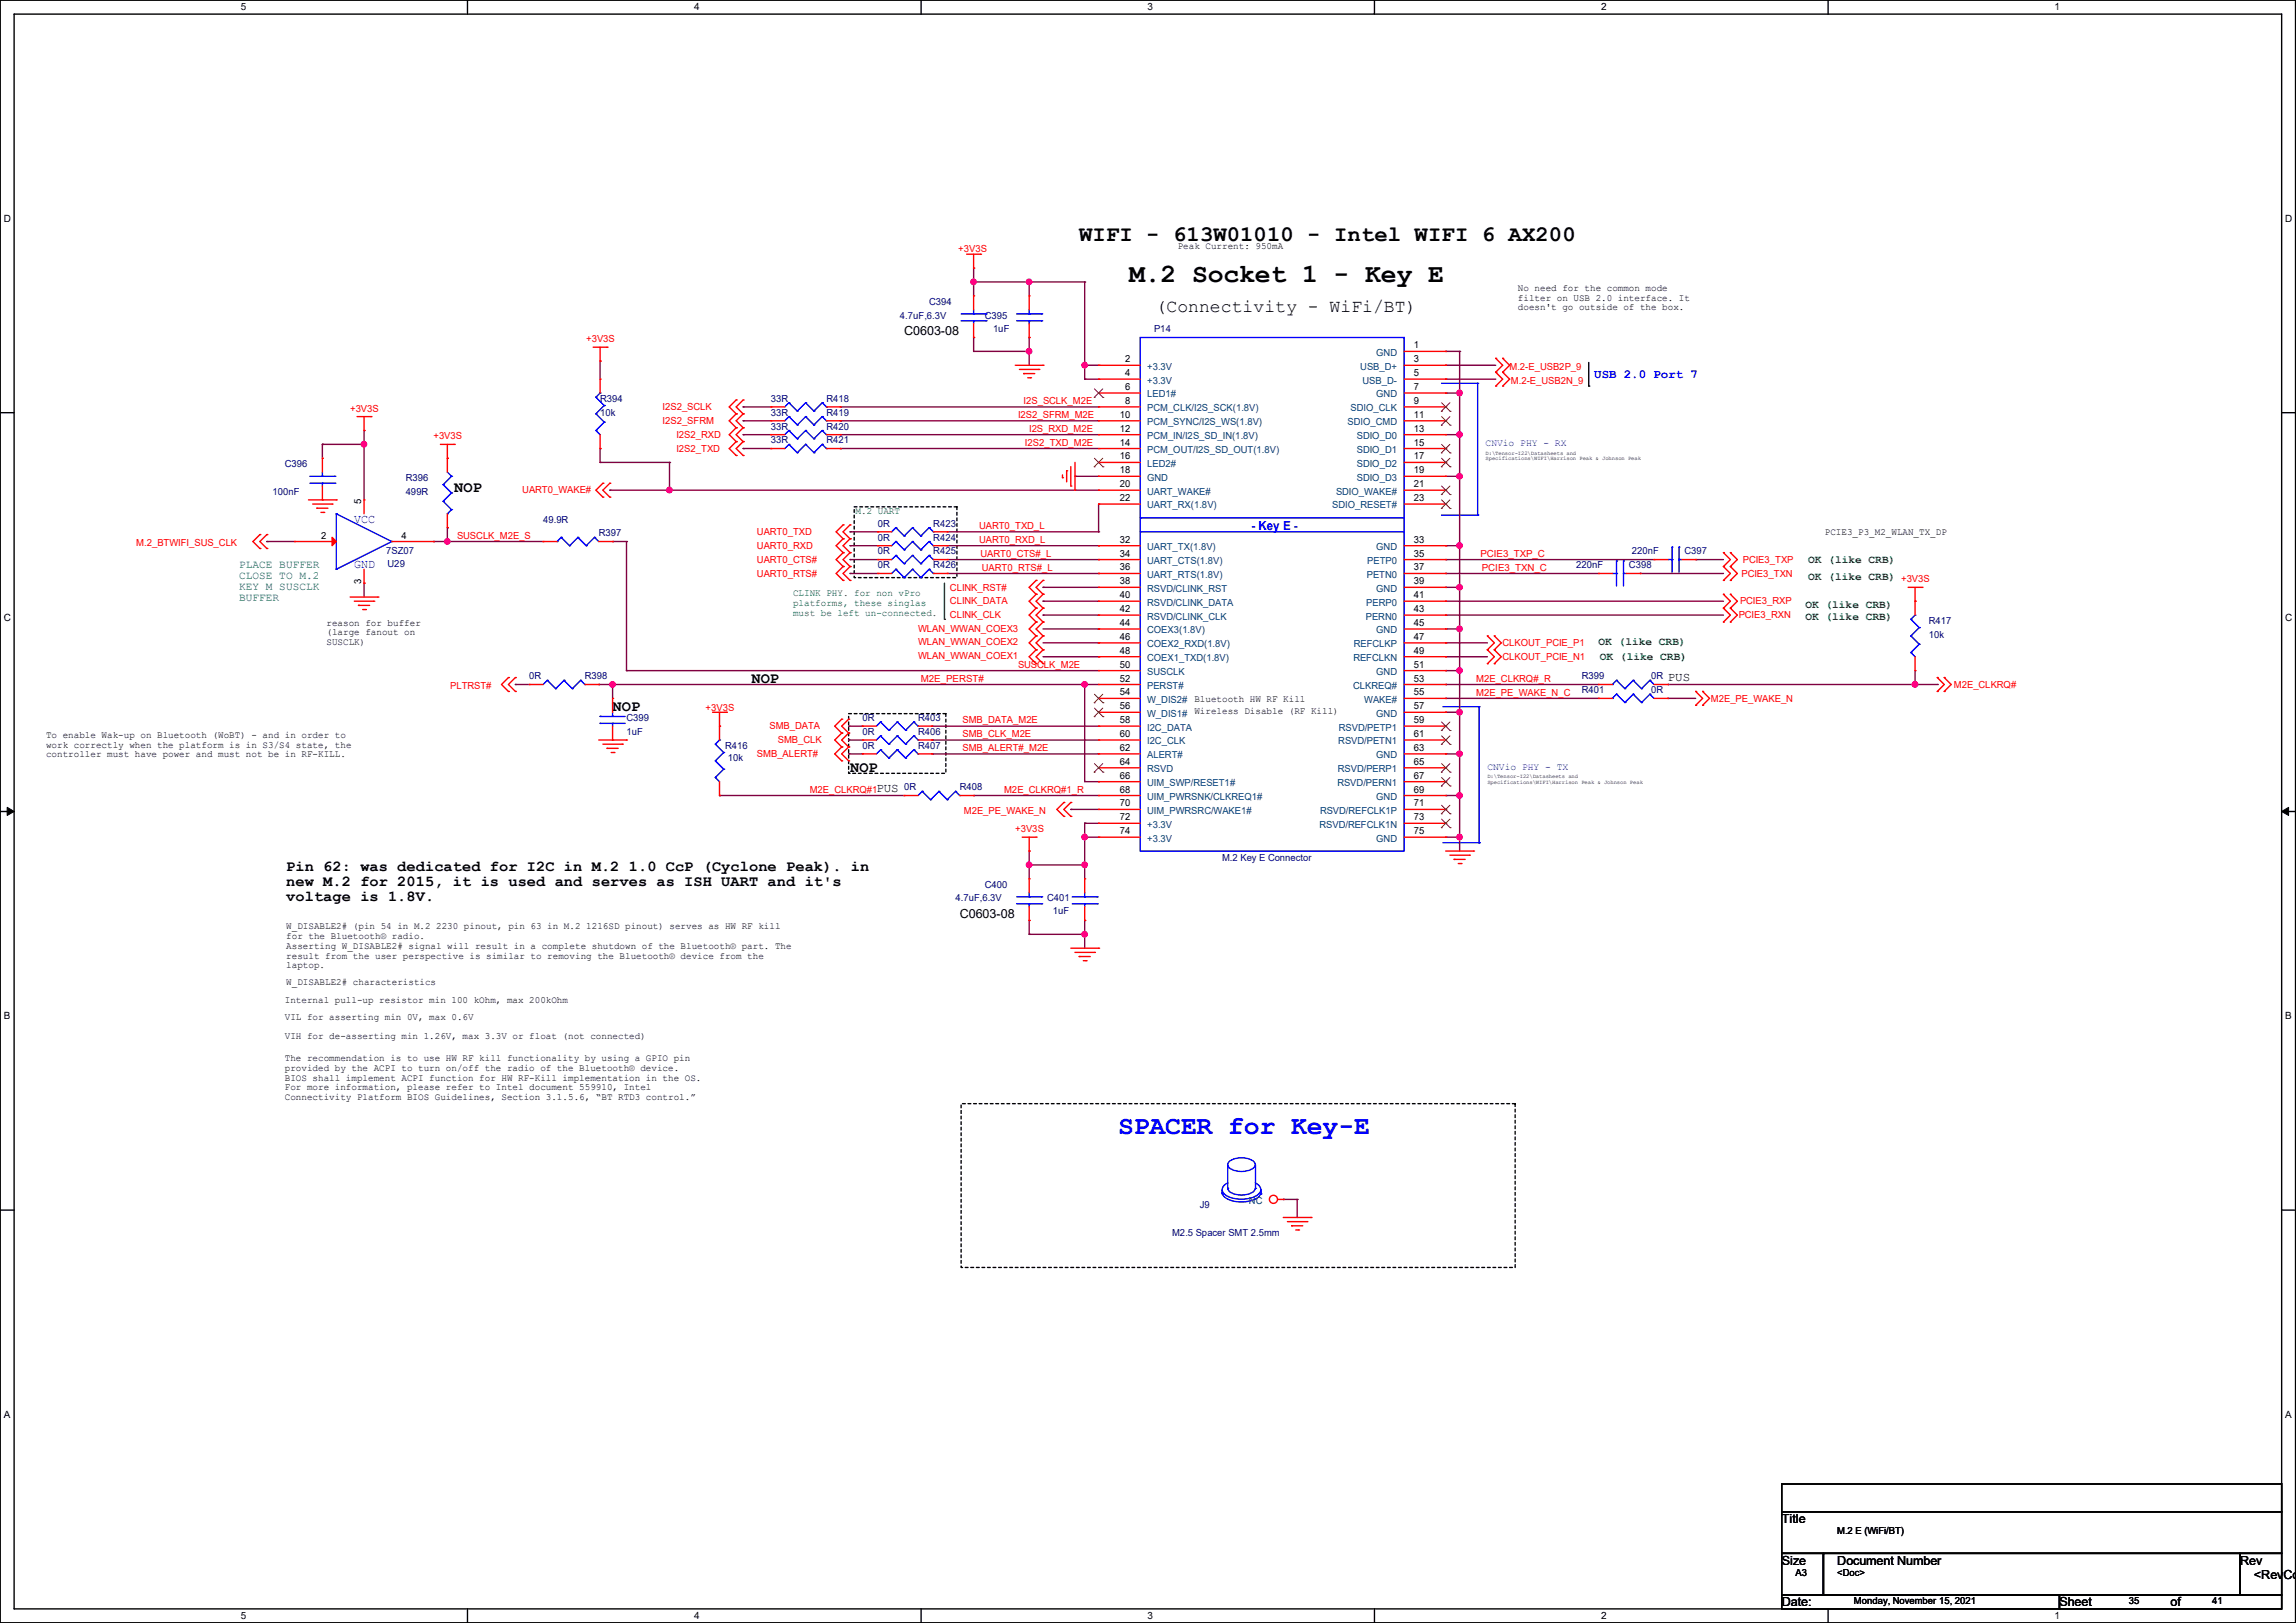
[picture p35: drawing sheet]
<svg xmlns="http://www.w3.org/2000/svg" width="420mm" height="297mm" viewBox="0 0 420 297" stroke-linecap="round" stroke-linejoin="round" font-family="sans-serif">
<defs><g id="words">
<text font-size="4.8" x="206.5" y="51.6">M.2 Socket 1 - Key E</text>
<text font-size="4.8" fill="#00f" x="204.5" y="207.6">SPACER for Key-E</text>
<text font-size="4.1" x="197.4" y="44.1">WIFI - 613W01010 - Intel WIFI 6 AX200</text>
<text font-size="3.3" x="211.4" y="57">(Connectivity - WiFi/BT)</text>
<g font-size="2.8">
<text x="83.1" y="90">NOP</text>
<text x="137.5" y="125.1">NOP</text>
<text x="112.1" y="130.1">NOP</text>
<text x="155.5" y="141.3">NOP</text>
<text x="52.4" y="159.3">Pin 62: was dedicated for I2C in M.2 1.0 CcP (Cyclone Peak). in</text>
<text x="52.4" y="162.1">new M.2 for 2015, it is used and serves as ISH UART and it's</text>
<text x="52.4" y="164.9">voltage is 1.8V.</text>
</g>
<g font-size="2.3">
<text x="165.4" y="61.3">C0603-08</text>
<text x="305.1" y="124.6">PUS</text>
<text x="160.3" y="144.9">PUS</text>
<text x="175.6" y="168">C0603-08</text>
<text x="325.9" y="278.7">Title</text>
<text x="325.9" y="286.3">Size</text>
<text x="336.1" y="286.3">Document Number</text>
<text x="409.8" y="286.3">Rev</text>
<text x="325.9" y="294">Date:</text>
<text x="376.7" y="294">Sheet</text>
<text x="397" y="294">of</text>
<text x="412.3" y="288.9">&lt;RevCod</text>
</g>
<g font-size="2.3" fill="#00f">
<text x="291.6" y="69.2">USB 2.0 Port 7</text>
<text x="64.8" y="95.6">VCC</text>
<text x="228.9" y="96.9">- Key E -</text>
<text x="64.8" y="104">GND</text>
</g>
<g font-size="2" fill="#008040">
<text x="43.7" y="104">PLACE BUFFER</text>
<text x="43.7" y="106">CLOSE TO M.2</text>
<text x="43.7" y="108">KEY M SUSCLK</text>
<text x="43.7" y="110.1">BUFFER</text>
</g>
<g font-size="2" fill="#008000">
<text x="330.8" y="103.1">OK (like CRB)</text>
<text x="330.8" y="106.1">OK (like CRB)</text>
<text x="330.2" y="111.2">OK (like CRB)</text>
<text x="330.2" y="113.5">OK (like CRB)</text>
<text x="292.4" y="118.1">OK (like CRB)</text>
<text x="292.7" y="120.9">OK (like CRB)</text>
</g>
<g font-size="1.8">
<text x="44" y="1.9">5</text>
<text x="127" y="1.9">4</text>
<text x="209.9" y="1.9">3</text>
<text x="292.9" y="1.9">2</text>
<text x="375.8" y="1.9">1</text>
<text x=".7" y="40.6">D</text>
<text x="418" y="40.6">D</text>
<text x="215.4" y="45.6">Peak Current: 950mA</text>
<text x="277.7" y="53.3">No need for the common mode</text>
<text x="277.7" y="55">filter on USB 2.0 interface. It</text>
<text x="277.7" y="56.8">doesn't go outside of the box.</text>
<text x="258.6" y="63.8">1</text>
<text x="205.8" y="66.3">2</text>
<text x="205.8" y="68.8">4</text>
<text x="205.8" y="71.4">6</text>
<text x="258.6" y="66.3">3</text>
<text x="258.6" y="68.8">5</text>
<text x="258.6" y="71.4">7</text>
<text x="204.8" y="76.5">10</text>
<text x="205.8" y="73.9">8</text>
<text x="258.6" y="73.9">9</text>
<text x="258.6" y="76.5">11</text>
<text x="204.8" y="79">12</text>
<text x="204.8" y="81.5">14</text>
<text x="258.6" y="79">13</text>
<text x="258.6" y="81.5">15</text>
<text x="204.8" y="84.1">16</text>
<text x="204.8" y="86.6">18</text>
<text x="204.8" y="89.2">20</text>
<text x="258.6" y="84.1">17</text>
<text x="258.6" y="86.6">19</text>
<text x="258.6" y="89.2">21</text>
<text x="66" y="92.2" transform="rotate(-90 66 92.2)">5</text>
<text x="204.8" y="91.7">22</text>
<text x="258.6" y="91.7">23</text>
<text x="58.8" y="98.6">2</text>
<text x="73.4" y="98.6">4</text>
<text x="204.8" y="101.9">34</text>
<text x="204.8" y="99.3">32</text>
<text x="258.6" y="99.3">33</text>
<text x="258.6" y="101.9">35</text>
<text x="333.8" y="98">PCIE3_P3_M2_WLAN_TX_DP</text>
<text x="66" y="106.9" transform="rotate(-90 66 106.9)">3</text>
<text x="204.8" y="104.4">36</text>
<text x="204.8" y="106.9">38</text>
<text x="258.6" y="104.4">37</text>
<text x="258.6" y="106.9">39</text>
<text x=".7" y="113.6">C</text>
<text x="204.8" y="109.5">40</text>
<text x="204.8" y="112">42</text>
<text x="258.6" y="109.5">41</text>
<text x="258.6" y="112">43</text>
<text x="418" y="113.6">C</text>
<text x="59.7" y="114.5">reason for buffer</text>
<text x="59.7" y="116.2">(large fanout on</text>
<text x="59.7" y="118">SUSCLK)</text>
<text x="204.8" y="114.6">44</text>
<text x="204.8" y="117.1">46</text>
<text x="204.8" y="119.6">48</text>
<text x="258.6" y="114.6">45</text>
<text x="258.6" y="117.1">47</text>
<text x="258.6" y="119.6">49</text>
<text x="204.8" y="122.2">50</text>
<text x="204.8" y="124.7">52</text>
<text x="258.6" y="122.2">51</text>
<text x="258.6" y="124.7">53</text>
<text x="204.8" y="127.3">54</text>
<text x="204.8" y="129.8">56</text>
<text x="218.5" y="130.7">Wireless Disable (RF Kill)</text>
<text x="218.5" y="128.4">Bluetooth HW RF Kill</text>
<text x="258.6" y="127.3">55</text>
<text x="258.6" y="129.8">57</text>
<text x="8.4" y="135">To enable Wak-up on Bluetooth (WoBT) - and in order to</text>
<text x="8.4" y="136.8">work correctly when the platform is in S3/S4 state, the</text>
<text x="204.8" y="132.3">58</text>
<text x="204.8" y="134.9">60</text>
<text x="204.8" y="137.4">62</text>
<text x="258.6" y="137.4">63</text>
<text x="258.6" y="132.3">59</text>
<text x="258.6" y="134.9">61</text>
<text x="8.4" y="138.6">controller must have power and must not be in RF-KILL.</text>
<text x="204.8" y="140">64</text>
<text x="204.8" y="142.5">66</text>
<text x="258.6" y="142.5">67</text>
<text x="258.6" y="140">65</text>
<text x="204.8" y="145">68</text>
<text x="204.8" y="147.6">70</text>
<text x="258.6" y="145">69</text>
<text x="258.6" y="147.6">71</text>
<text x="204.8" y="150.1">72</text>
<text x="204.8" y="152.7">74</text>
<text x="258.6" y="150.1">73</text>
<text x="258.6" y="152.7">75</text>
<text x="52.4" y="170.1">W_DISABLE2# (pin 54 in M.2 2230 pinout, pin 63 in M.2 1216SD pinout) serves as HW RF kill</text>
<text x="52.4" y="171.9">for the Bluetooth® radio.</text>
<text x="52.4" y="173.7">Asserting W_DISABLE2# signal will result in a complete shutdown of the Bluetooth® part. The</text>
<text x="52.4" y="175.4">result from the user perspective is similar to removing the Bluetooth® device from the</text>
<text x="52.4" y="177.2">laptop.</text>
<text x="52.1" y="183.6">Internal pull-up resistor min 100 kOhm, max 200kOhm</text>
<text x="52.4" y="180.3">W_DISABLE2# characteristics</text>
<text x=".7" y="186.6">B</text>
<text x="52.1" y="186.6">VIL for asserting min 0V, max 0.6V</text>
<text x="52.1" y="190.2">VIH for de-asserting min 1.26V, max 3.3V or float (not connected)</text>
<text x="418" y="186.6">B</text>
<text x="52.1" y="194.2">The recommendation is to use HW RF kill functionality by using a GPIO pin</text>
<text x="52.1" y="196">provided by the ACPI to turn on/off the radio of the Bluetooth® device.</text>
<text x="52.1" y="197.8">BIOS shall implement ACPI function for HW RF-Kill implementation in the OS.</text>
<text x="52.1" y="199.6">For more information, please refer to Intel document 559910, Intel</text>
<text x="52.1" y="201.3">Connectivity Platform BIOS Guidelines, Section 3.1.5.6, “BT RTD3 control.”</text>
<text x=".7" y="259.5">A</text>
<text x="418" y="259.5">A</text>
<text x="336.1" y="280.8">M.2 E (WiFi/BT)</text>
<text x="328.5" y="288.4">A3</text>
<text x="336.1" y="288.4">&lt;Doc&gt;</text>
<text x="339.1" y="293.5">Monday, November 15, 2021</text>
<text x="389.4" y="293.5">35</text>
<text x="404.7" y="293.5">41</text>
<text x="44" y="296.3">5</text>
<text x="127" y="296.3">4</text>
<text x="209.9" y="296.3">3</text>
<text x="292.9" y="296.3">2</text>
<text x="375.8" y="296.3">1</text>
</g>
<g font-size="1.8" fill="#f00">
<text x="175.3" y="46.1">+3V3S</text>
<text x="107.2" y="62.6">+3V3S</text>
<text x="276.1" y="67.7">M.2-E_USB2P_9</text>
<text x="276.4" y="70.2">M.2-E_USB2N_9</text>
<text x="64" y="75.3">+3V3S</text>
<text x="121.2" y="75.1">I2S2_SCLK</text>
<text x="121.2" y="77.6">I2S2_SFRM</text>
<text x="186.2" y="76.5">I2S2_SFRM_M2E</text>
<text x="187.2" y="74">I2S_SCLK_M2E</text>
<text x="79.3" y="80.4">+3V3S</text>
<text x="123.7" y="80.1">I2S2_RXD</text>
<text x="123.7" y="82.7">I2S2_TXD</text>
<text x="187.5" y="81.6">I2S2_TXD_M2E</text>
<text x="188.3" y="79">I2S_RXD_M2E</text>
<text x="95.5" y="90.3">UART0_WAKE#</text>
<text x="24.9" y="99.9">M.2_BTWIFI_SUS_CLK</text>
<text x="83.6" y="98.6">SUSCLK_M2E_S</text>
<text x="138.5" y="100.5">UART0_RXD</text>
<text x="138.5" y="97.9">UART0_TXD</text>
<text x="179.1" y="99.4">UART0_RXD_L</text>
<text x="179.1" y="96.8">UART0_TXD_L</text>
<text x="179.4" y="101.9">UART0_CTS#_L</text>
<text x="270.8" y="101.9">PCIE3_TXP_C</text>
<text x="138.5" y="105.5">UART0_RTS#</text>
<text x="138.5" y="103">UART0_CTS#</text>
<text x="179.6" y="104.4">UART0_RTS#_L</text>
<text x="271.1" y="104.4">PCIE3_TXN_C</text>
<text x="318.5" y="105.5">PCIE3_TXN</text>
<text x="318.8" y="103">PCIE3_TXP</text>
<text x="347.8" y="106.6">+3V3S</text>
<text x="173.8" y="108.1">CLINK_RST#</text>
<text x="173.8" y="110.6">CLINK_DATA</text>
<text x="173.8" y="113.2">CLINK_CLK</text>
<text x="318" y="113.2">PCIE3_RXN</text>
<text x="318.3" y="110.6">PCIE3_RXP</text>
<text x="167.9" y="118">WLAN_WWAN_COEX2</text>
<text x="167.9" y="115.7">WLAN_WWAN_COEX3</text>
<text x="274.9" y="118.2">CLKOUT_PCIE_P1</text>
<text x="167.9" y="120.5">WLAN_WWAN_COEX1</text>
<text x="168.4" y="124.8">M2E_PERST#</text>
<text x="186.2" y="122.2">SUSCLK_M2E</text>
<text x="270" y="124.8">M2E_CLKRQ#_R</text>
<text x="274.9" y="120.8">CLKOUT_PCIE_N1</text>
<text x="357.4" y="125.9">M2E_CLKRQ#</text>
<text x="82.3" y="126.1">PLTRST#</text>
<text x="129.1" y="130.2">+3V3S</text>
<text x="270" y="127.3">M2E_PE_WAKE_N_C</text>
<text x="313" y="128.4">M2E_PE_WAKE_N</text>
<text x="140.8" y="133.5">SMB_DATA</text>
<text x="142.3" y="136">SMB_CLK</text>
<text x="176.1" y="132.4">SMB_DATA_M2E</text>
<text x="176.1" y="134.9">SMB_CLK_M2E</text>
<text x="176.1" y="137.5">SMB_ALERT#_M2E</text>
<text x="138.5" y="138.6">SMB_ALERT#</text>
<text x="148.1" y="145.1">M2E_CLKRQ#1</text>
<text x="176.3" y="149">M2E_PE_WAKE_N</text>
<text x="183.7" y="145.1">M2E_CLKRQ#1_R</text>
<text x="185.7" y="152.3">+3V3S</text>
</g>
<g font-size="1.8" fill="#000080">
<text x="164.6" y="58.3">4.7uF,6.3V</text>
<text x="170" y="55.8">C394</text>
<text x="180.1" y="58.3">C395</text>
<text x="181.6" y="60.8">1uF</text>
<text x="211.1" y="60.8">P14</text>
<text x="109.8" y="73.5">R394</text>
<text x="109.8" y="76.1">10k</text>
<text x="141" y="76.1">33R</text>
<text x="141" y="73.5">33R</text>
<text x="151.2" y="76.1">R419</text>
<text x="151.2" y="73.5">R418</text>
<text x="141" y="78.6">33R</text>
<text x="141" y="81.2">33R</text>
<text x="151.2" y="78.6">R420</text>
<text x="151.2" y="81.2">R421</text>
<text x="52.1" y="85.5">C396</text>
<text x="74.2" y="88">R396</text>
<text x="49.8" y="90.6">100nF</text>
<text x="74.2" y="90.6">499R</text>
<text x="99.4" y="95.6">49.9R</text>
<text x="70.7" y="101.5">7SZ07</text>
<text x="109.5" y="98.2">R397</text>
<text x="160.6" y="98.9">0R</text>
<text x="160.6" y="96.4">0R</text>
<text x="160.6" y="101.5">0R</text>
<text x="170.7" y="98.9">R424</text>
<text x="170.7" y="96.4">R423</text>
<text x="170.7" y="101.5">R425</text>
<text x="298.5" y="101.5">220nF</text>
<text x="308.1" y="101.5">C397</text>
<text x="70.9" y="103.8">U29</text>
<text x="160.6" y="104">0R</text>
<text x="170.7" y="104">R426</text>
<text x="288.3" y="104">220nF</text>
<text x="298" y="104">C398</text>
<text x="352.8" y="114.2">R417</text>
<text x="352.8" y="116.7">10k</text>
<text x="96.8" y="124.3">0R</text>
<text x="107" y="124.3">R398</text>
<text x="289.3" y="124.3">R399</text>
<text x="302" y="124.3">0R</text>
<text x="114.6" y="132">C399</text>
<text x="157.8" y="132">0R</text>
<text x="167.9" y="132">R403</text>
<text x="289.3" y="126.9">R401</text>
<text x="302" y="126.9">0R</text>
<text x="114.6" y="134.5">1uF</text>
<text x="132.6" y="137">R416</text>
<text x="157.8" y="137">0R</text>
<text x="157.8" y="134.5">0R</text>
<text x="167.9" y="137">R407</text>
<text x="167.9" y="134.5">R406</text>
<text x="133.1" y="139.3">10k</text>
<text x="165.4" y="144.7">0R</text>
<text x="175.6" y="144.7">R408</text>
<text x="223.6" y="157.6">M.2 Key E Connector</text>
<text x="174.8" y="165">4.7uF,6.3V</text>
<text x="180.1" y="162.4">C400</text>
<text x="191.6" y="165">C401</text>
<text x="192.6" y="167.3">1uF</text>
<text x="219.5" y="221.1">J9</text>
<text x="214.4" y="226.2">M2.5 Spacer SMT 2.5mm</text>
</g>
<g font-size="1.8" fill="#004080">
<text x="251.8" y="65.1">GND</text>
<text x="209.8" y="67.6">+3.3V</text>
<text x="209.8" y="70.2">+3.3V</text>
<text x="248.8" y="67.6">USB_D+</text>
<text x="249.3" y="70.2">USB_D-</text>
<text x="209.8" y="72.7">LED1#</text>
<text x="209.8" y="75.3">PCM_CLK/I2S_SCK(1.8V)</text>
<text x="209.8" y="77.8">PCM_SYNC/I2S_WS(1.8V)</text>
<text x="246.5" y="77.8">SDIO_CMD</text>
<text x="247.1" y="75.3">SDIO_CLK</text>
<text x="251.8" y="72.7">GND</text>
<text x="209.8" y="80.3">PCM_IN/I2S_SD_IN(1.8V)</text>
<text x="209.8" y="82.9">PCM_OUT/I2S_SD_OUT(1.8V)</text>
<text x="248.2" y="80.3">SDIO_D0</text>
<text x="248.2" y="82.9">SDIO_D1</text>
<text x="209.8" y="85.4">LED2#</text>
<text x="209.8" y="88">GND</text>
<text x="248.2" y="85.4">SDIO_D2</text>
<text x="248.2" y="88">SDIO_D3</text>
<text x="209.8" y="90.5">UART_WAKE#</text>
<text x="209.8" y="93">UART_RX(1.8V)</text>
<text x="243.7" y="93">SDIO_RESET#</text>
<text x="244.4" y="90.5">SDIO_WAKE#</text>
<text x="209.8" y="100.7">UART_TX(1.8V)</text>
<text x="251.8" y="100.7">GND</text>
<text x="209.8" y="103.2">UART_CTS(1.8V)</text>
<text x="209.8" y="105.7">UART_RTS(1.8V)</text>
<text x="250" y="105.7">PETN0</text>
<text x="250.1" y="103.2">PETP0</text>
<text x="209.8" y="108.3">RSVD/CLINK_RST</text>
<text x="209.8" y="110.8">RSVD/CLINK_DATA</text>
<text x="209.8" y="113.4">RSVD/CLINK_CLK</text>
<text x="249.8" y="113.4">PERN0</text>
<text x="249.9" y="110.8">PERP0</text>
<text x="251.8" y="108.3">GND</text>
<text x="209.8" y="115.9">COEX3(1.8V)</text>
<text x="209.8" y="118.5">COEX2_RXD(1.8V)</text>
<text x="247.6" y="118.5">REFCLKP</text>
<text x="251.8" y="115.9">GND</text>
<text x="209.8" y="121">COEX1_TXD(1.8V)</text>
<text x="209.8" y="123.5">SUSCLK</text>
<text x="247.6" y="121">REFCLKN</text>
<text x="251.8" y="123.5">GND</text>
<text x="209.8" y="126.1">PERST#</text>
<text x="209.8" y="128.6">W_DIS2#</text>
<text x="209.8" y="131.1">W_DIS1#</text>
<text x="247.5" y="126.1">CLKREQ#</text>
<text x="249.5" y="128.6">WAKE#</text>
<text x="251.8" y="131.1">GND</text>
<text x="209.8" y="133.7">I2C_DATA</text>
<text x="209.8" y="136.2">I2C_CLK</text>
<text x="244.8" y="136.2">RSVD/PETN1</text>
<text x="244.9" y="133.7">RSVD/PETP1</text>
<text x="209.8" y="138.8">ALERT#</text>
<text x="209.8" y="141.3">RSVD</text>
<text x="209.8" y="143.9">UIM_SWP/RESET1#</text>
<text x="244.6" y="143.9">RSVD/PERN1</text>
<text x="244.7" y="141.3">RSVD/PERP1</text>
<text x="251.8" y="138.8">GND</text>
<text x="209.8" y="146.4">UIM_PWRSNK/CLKREQ1#</text>
<text x="209.8" y="148.9">UIM_PWRSRC/WAKE1#</text>
<text x="241.5" y="148.9">RSVD/REFCLK1P</text>
<text x="251.8" y="146.4">GND</text>
<text x="209.8" y="151.5">+3.3V</text>
<text x="209.8" y="154">+3.3V</text>
<text x="241.4" y="151.5">RSVD/REFCLK1N</text>
<text x="251.8" y="154">GND</text>
<text x="228.5" y="220.3">NC</text>
</g>
<g font-size="1.8" fill="#00f">
<text x="271.7" y="81.7">CNVio PHY - RX</text>
<text x="272.1" y="140.9">CNVio PHY - TX</text>
</g>
<g font-size="1.8" fill="#008000">
<text x="156.5" y="94.2">M.2 UART</text>
<text x="145.1" y="109.1">CLINK PHY. for non vPro</text>
<text x="145.1" y="110.9">platforms, these singlas</text>
<text x="145.1" y="112.7">must be left un-connected.</text>
</g>
<g font-size="1">
<text x="271.7" y="83.2">D:\Tensor-I22\Datasheets and</text>
<text x="271.7" y="84.2">Specifications\WIFI\Harrison Peak &amp; Johnson Peak</text>
<text x="272.1" y="142.4">D:\Tensor-I22\Datasheets and</text>
<text x="272.1" y="143.4">Specifications\WIFI\Harrison Peak &amp; Johnson Peak</text>
</g>
</g></defs>
<path d="M0 0h419.9v297h-419.9zM2.6 2.6h414.8v291.8h-414.8z" fill="none" stroke="#000" stroke-width=".25"/>
<g fill="#fff">
<path d="M44 .3h1v2h-1z"/>
<path d="M44 294.7h1v2h-1z"/>
</g>
<path d="M85.5 0v2.6M85.5 294.4v2.6" fill="none" stroke="#000" stroke-width=".25"/>
<g fill="#fff">
<path d="M127 .3h.9v2h-.9z"/>
<path d="M127 294.7h.9v2h-.9z"/>
</g>
<path d="M168.5 0v2.6M168.5 294.4v2.6" fill="none" stroke="#000" stroke-width=".25"/>
<g fill="#fff">
<path d="M209.9 .3h1v2h-1z"/>
<path d="M209.9 294.7h1v2h-1z"/>
</g>
<path d="M251.4 0v2.6M251.4 294.4v2.6" fill="none" stroke="#000" stroke-width=".25"/>
<g fill="#fff">
<path d="M292.9 .3h.9v2h-.9z"/>
<path d="M292.9 294.7h.9v2h-.9z"/>
</g>
<path d="M334.4 0v2.6M334.4 294.4v2.6" fill="none" stroke="#000" stroke-width=".25"/>
<g fill="#fff">
<path d="M375.8 .3h1v2h-1z"/>
<path d="M375.8 294.7h1v2h-1z"/>
<path d="M.7 39h1.2v2h-1.2z"/>
<path d="M418 39h1.3v2h-1.3z"/>
<path d="M.7 112h1.2v2h-1.2z"/>
<path d="M418 112h1.3v2h-1.3z"/>
</g>
<path d="M0 75.5h2.6M417.4 75.5h2.5" fill="none" stroke="#000" stroke-width=".25"/>
<g fill="#fff">
<path d="M.7 185h1.2v1.9h-1.2z"/>
<path d="M418 185h1.2v1.9h-1.2z"/>
</g>
<path d="M0 148.5h2.6M417.4 148.5h2.5" fill="none" stroke="#000" stroke-width=".25"/>
<path d="M1.3 147.7l1.3 .8-1.3 .7zM417.4 148.5l1.2-.8v1.5z" fill="#000" stroke="#000" stroke-width=".18"/>
<g fill="#fff">
<path d="M.7 257.9h1.2v2h-1.2z"/>
<path d="M418 257.9h1.2v2h-1.2z"/>
</g>
<path d="M290.6 70.7h.1M290.6 66.3v4.4M0 221.4h2.6M417.4 221.4h2.5M325.9 271.6h91.5v5h-91.5zM325.9 276.6h91.5v7.7h-91.5zM325.9 284.3h7.6v7.6h-7.6zM325.9 291.9h50.8v2.5h-50.8zM333.5 284.3h76.2v7.6h-76.2zM376.7 291.9h40.7v2.5h-40.7zM409.7 284.3h7.7v7.6h-7.7z" fill="none" stroke="#000" stroke-width=".25"/>
<path d="M156.3 92.8h18.7v12.9h-18.7zM155.2 130.6h17.8v10.9h-17.8zM175.8 202h101.4v29.9h-101.4z" fill="none" stroke="#000" stroke-width=".25" stroke-dasharray=".5"/>
<path d="M172.8 113.3h.1M172.8 106.7v6.6" fill="none" stroke="#008000" stroke-width=".25"/>
<g fill="none" stroke="#00f" stroke-width=".25">
<path d="M144.3 78.8h.1M144.3 78.8l-.7 .7M144.3 78.8l1.5 1.5M147.4 78.8h.1M147.4 78.8l-1.6 1.5M147.4 78.8l1.5 1.5M150.4 78.8h.1M150.4 78.8l.8 .7M150.4 78.8l-1.5 1.5M151.2 79.5h.1M263.7 70.1h6.6M270.3 70.1h.1"/>
<path d="M270.3 70.1v24.2M145.8 80.3h.1M148.9 80.3h.1M263.7 94.3h6.6M270.3 94.3h.1M263.9 129.3h6.7M270.6 129.3h.1M270.6 129.3v24.9M263.9 154.2h6.7M270.6 154.2h.1M223.6 218.2a2.69 2.69 0 0 0 2.7 1.7 5 5 0 0 0 4.1-1.1l.2-.3M223.6 218.5h.1"/>
<path d="M223.6 217.7v.8M224.6 217.5a2.3 2.3 0 0 0 2.5 1.2 2.3 2.3 0 0 0 2.5-1.2M224.6 217.5h.1M224.6 213.1v4.4M224.6 216.5a1.23 1.23 0 0 0-1 1 1.23 1.23 0 0 0 .7 1.3 5.8 5.8 0 0 0 6-.3 1.2 1.2 0 0 0-.7-2M224.9 212.5a4.1 4.1 0 0 1 4.4 0 .84 .84 0 0 1 .3 .9 .84 .84 0 0 1-.7 .6 3.8 3.8 0 0 1-4.2-.5l-.1-.4zM229.7 217.5h.1M229.7 213.1v4.4M230.7 218.5h.1M230.7 217.7v.8"/>
</g>
<g fill="none" stroke="#800040" stroke-width=".25">
<path d="M178.1 49.1h.1M178.1 51.6h.1M178.1 49.1v5M178.1 51.6h20.3M188.3 51.6h.1M188.3 51.6v2.5M198.4 51.6h.1M198.4 51.6v17.8M66.6 78.8h.1M66.6 78.8v12.7M109.8 66.1h.1M109.8 66.1v3.3"/>
<path d="M135.9 74.5h.1M135.9 77h.1M135.9 79.5h.1M135.9 74.5h5.1M135.9 77h5.1M135.9 79.5h5.1M153.7 74.5h.1M153.7 77h.1M153.7 79.5h.1M153.7 74.5h47.3M153.7 77h47.3M153.7 79.5h47.3"/>
<path d="M178.1 61.8h.1M178.1 64.3h.1M178.1 64.3h10.2M178.1 61.8v2.5M188.3 61.8h.1M188.3 64.3h.1M188.3 61.8v5M198.4 66.8h.1M198.4 69.4h.1M198.4 66.8h2.6M198.4 69.4h2.6M264.5 64.3h.1"/>
<path d="M264.5 71.9h.1M264.5 69.4h.1M264.5 66.8h.1M264.5 64.3h2.5M264.5 71.9h2.5M264.5 66.8h9.1M264.5 69.4h9.1M264.5 79.5h2.5M267 64.3h.1M267 79.5h.1M267 71.9h.1M267 64.3v91.4"/>
<path d="M48.8 99.1h.1M48.8 99.1h5.1M59 81.3h.1M59 81.3h7.6M59 81.3v2.6M66.6 81.3h.1M79.3 99.1h.1M79.3 99.1h20.1M81.8 99.1h.1M81.8 96.6h.1M81.8 96.6v2.5M109.8 84.6h.1"/>
<path d="M109.8 82.1h.1M109.8 84.6h12.7M109.8 82.1v2.5M111.5 89.7h.1M111.5 89.7h89.5M112.1 99.1h.1M112.1 99.1h2.5M114.6 99.1h.1M114.6 99.1v23.6M122.5 89.7h.1M122.5 84.6h.1M122.5 84.6v5.1"/>
<path d="M135.9 82.1h.1M135.9 82.1h5.1M153.7 82.1h.1M153.7 82.1h47.3M155.5 97.3h.1M155.5 99.9h.1M155.5 99.9h5.1M155.5 97.3h5.1M173.3 99.9h27.7M173.3 97.3h27.7M196.6 87.2h.1M196.6 87.2h4.4"/>
<path d="M201 99.9h.1M201 97.3h.1M201 92.2h.1M201 92.2v5.1M264.5 99.9h.1M264.5 99.9h2.5M264.5 87.2h2.5M267 87.2h.1M267 99.9h.1M66.6 106.7h.1M66.6 106.7v2.6M155.5 102.4h.1"/>
<path d="M155.5 104.9h.1M155.5 104.9h5.1M155.5 102.4h5.1M173.3 104.9h27.7M173.3 102.4h27.7M190.8 107.5h.1M190.8 110h.1M190.8 112.6h.1M190.8 107.5h10.2M190.8 115.1h10.2M190.8 110h10.2M190.8 112.6h10.2"/>
<path d="M190.8 117.6h10.2M201 115.1h.1M201 117.6h.1M201 104.9h.1M201 102.4h.1M264.5 107.5h.1M264.5 115.1h.1M264.5 102.4h.1M264.5 104.9h.1M264.5 110h.1M264.5 112.6h.1M264.5 117.6h.1"/>
<path d="M264.5 107.5h2.5M264.5 115.1h2.5M264.5 104.9h27.9M264.5 102.4h38.1M264.5 110h50.8M264.5 112.6h50.8M264.5 117.6h7.6M267 107.5h.1M267 115.1h.1M300 104.9h.1M300 104.9h15.3M310.2 102.4h.1"/>
<path d="M310.2 102.4h5.1M94.3 125.3h.1M94.3 125.3h2.5M109.5 125.3h.1M109.5 125.3h91.5M112.1 125.3h.1M112.1 125.3v2.5M114.6 122.7h.1M114.6 122.7h86.4M155.2 132.9h.1M155.2 135.4h.1M155.2 138h.1"/>
<path d="M155.2 138h2.6M155.2 132.9h2.6M155.2 135.4h2.6M170.5 132.9h.1M170.5 135.4h.1M170.5 138h.1M170.5 138h30.5M170.5 132.9h30.5M170.5 135.4h30.5M190.8 120.2h10.2M198.4 125.3h.1M198.4 125.3v17.7h2.6"/>
<path d="M201 120.2h.1M264.5 122.7h.1M264.5 130.3h.1M264.5 138h.1M264.5 120.2h.1M264.5 127.8h.1M264.5 125.3h.1M264.5 122.7h2.5M264.5 130.3h2.5M264.5 138h2.5M264.5 120.2h7.6M264.5 127.8h27.9"/>
<path d="M264.5 125.3h27.9M267 138h.1M267 130.3h.1M267 122.7h.1M305.1 127.8h.1M305.1 125.3h.1M305.1 127.8h5.1M305.1 125.3h49.3M350.3 125.3h.1M350.3 122.7v2.6M354.4 125.3h.1M131.6 145.6h.1"/>
<path d="M131.6 145.6h33.8M178.1 145.6h.1M178.1 145.6h22.9M188.3 155.7h.1M188.3 158.3h.1M188.3 155.7v5.1M188.3 158.3h10.1M195.9 148.1h.1M195.9 148.1h5.1M198.4 158.3h.1M198.4 153.2h.1M198.4 150.7h.1"/>
<path d="M198.4 153.2h2.6M198.4 150.7v10.1M198.4 150.7h2.6M201 143h.1M264.5 153.2h.1M264.5 145.6h.1M264.5 153.2h2.5M264.5 145.6h2.5M267 153.2h.1M267 145.6h.1M188.3 168.4h.1M188.3 171h.1"/>
<path d="M188.3 168.4v2.6M188.3 171h10.1M198.4 168.4h.1M198.4 171h.1M198.4 168.4v5.1M234.7 219.5h.1M234.7 219.5h2.6M237.3 219.5h.1M237.3 219.5v3.3"/>
</g>
<g fill="#f0f" stroke="#f0f" stroke-width=".25">
<circle cx="267" cy="153.2" r=".49"/>
<circle cx="267" cy="99.8" r=".49"/>
<circle cx="267" cy="107.5" r=".49"/>
<circle cx="267" cy="137.9" r=".49"/>
<circle cx="198.4" cy="66.8" r=".49"/>
<circle cx="188.2" cy="51.6" r=".49"/>
<circle cx="178.1" cy="51.6" r=".49"/>
<circle cx="188.2" cy="64.3" r=".49"/>
<circle cx="188.2" cy="158.3" r=".49"/>
<circle cx="198.4" cy="171" r=".49"/>
<circle cx="198.4" cy="158.3" r=".49"/>
<circle cx="198.4" cy="153.2" r=".49"/>
<circle cx="267" cy="145.6" r=".49"/>
<circle cx="267" cy="115.1" r=".49"/>
<circle cx="267" cy="130.3" r=".49"/>
<circle cx="267" cy="122.7" r=".49"/>
<circle cx="122.4" cy="89.7" r=".49"/>
<circle cx="81.8" cy="99.1" r=".49"/>
<circle cx="66.6" cy="81.3" r=".49"/>
<circle cx="198.4" cy="125.2" r=".49"/>
<circle cx="112" cy="125.2" r=".49"/>
<circle cx="350.3" cy="125.2" r=".49"/>
<circle cx="267" cy="71.9" r=".49"/>
<circle cx="267" cy="87.1" r=".49"/>
<circle cx="267" cy="79.5" r=".49"/>
</g>
<g fill="none" stroke="#f00" stroke-width=".25">
<path d="M176.8 46.5h2.6M178.1 49.1h.1M178.1 46.5v2.6M179.4 46.5h.1M65.3 76.2h2.6M66.6 78.8h.1M66.6 76.2v2.6M67.9 76.2h.1M108.5 63.5h2.5M109.8 66.1h.1M109.8 63.5v2.6M111 63.5h.1"/>
<path d="M134.7 73.2h.1M134.7 75.7h.1M134.7 78.3h.1M134.7 73.2l-1.3 1.3 1.3 1.2M134.7 78.3l-1.3 1.2 1.3 1.3M134.7 75.7l-1.3 1.3 1.3 1.3M135.9 73.2h.1M135.9 75.7h.1M135.9 78.3h.1M135.9 73.2l-1.2 1.3 1.2 1.2M135.9 78.3l-1.2 1.2 1.2 1.3M135.9 75.7l-1.2 1.3 1.2 1.3"/>
<path d="M141 79.5h.1M141 79.5h2.6M151.2 79.5h2.5M153.7 79.5h.1M185.7 66.8h5.1M186.5 67.6h3.5M187.2 68.4h.1M187.2 68.4h2.1M188 69.1h.5M188.5 69.1h.1M190 67.6h.1M190.8 66.8h.1"/>
<path d="M273.6 70.7h.1M273.6 68.1h.1M273.6 65.6h.1M273.6 68.1l1.3 1.3-1.3 1.3M273.6 65.6l1.3 1.2-1.3 1.3M274.9 70.7h.1M274.9 68.1h.1M274.9 65.6h.1M274.9 68.1l1.2 1.3-1.2 1.3M274.9 65.6l1.2 1.2-1.2 1.3M47.5 97.8h.1M47.5 97.8l-1.2 1.3 1.2 1.3"/>
<path d="M48.8 97.8h.1M48.8 97.8l-1.3 1.3 1.3 1.3M56.4 91.5h5.1M57.2 92.2h3.5M58 93h.1M58 93h2M58.7 93.8h.5M59.2 93.8h.1M60.7 92.2h.1M61.5 91.5h.1M80.6 81.3h2.5M81.8 83.9h.1"/>
<path d="M81.8 81.3v2.6M83.1 81.3h.1M110.3 88.4h.1M110.3 91h.1M110.3 88.4l-1.3 1.3 1.3 1.3M111.5 88.4h.1M111.5 91h.1M111.5 88.4l-1.2 1.3 1.2 1.3M134.7 80.8h.1M134.7 83.4h.1M134.7 80.8l-1.3 1.3 1.3 1.3M135.9 80.8h.1"/>
<path d="M135.9 83.4h.1M135.9 80.8l-1.2 1.3 1.2 1.3M154.2 98.6h.1M154.2 96.1h.1M154.2 98.6l-1.2 1.3 1.2 1.2M154.2 96.1l-1.2 1.2 1.2 1.3M155.5 98.6h.1M155.5 96.1h.1M155.5 98.6l-1.3 1.3 1.3 1.2M155.5 96.1l-1.3 1.2 1.3 1.3M194.4 87.4h.1M194.4 86.9v.5"/>
<path d="M195.1 86.1h.1M195.1 86.1v2.1M195.9 88.9h.1M195.9 85.4v3.5M196.6 89.7h.1M196.6 84.6v5.1M47.5 100.4h.1M48.8 100.4h.1M64.1 109.3h5M64.8 110h3.6M65.6 110.8h.1M65.6 110.8h2"/>
<path d="M66.3 111.5h.5M66.8 111.5h.1M68.4 110h.1M69.1 109.3h.1M154.2 103.7h.1M154.2 106.2h.1M154.2 101.1h.1M154.2 103.7l-1.2 1.2 1.2 1.3M154.2 101.1l-1.2 1.3 1.2 1.3M155.5 103.7h.1M155.5 106.2h.1M155.5 101.1h.1"/>
<path d="M155.5 103.7l-1.3 1.2 1.3 1.3M155.5 101.1l-1.3 1.3 1.3 1.3M189.5 106.2h.1M189.5 108.8h.1M189.5 111.3h.1M189.5 113.8h.1M189.5 118.9h.1M189.5 116.4h.1M189.5 106.2l-1.2 1.3 1.2 1.3M189.5 108.8l-1.2 1.2 1.2 1.3M189.5 111.3l-1.2 1.3 1.2 1.2M189.5 118.9l-1.2 1.3 1.2 1.3"/>
<path d="M189.5 116.4l-1.2 1.2 1.2 1.3M189.5 113.8l-1.2 1.3 1.2 1.3M190.8 106.2h.1M190.8 108.8h.1M190.8 111.3h.1M190.8 113.8h.1M190.8 118.9h.1M190.8 116.4h.1M190.8 106.2l-1.3 1.3 1.3 1.3M190.8 108.8l-1.3 1.2 1.3 1.3M190.8 111.3l-1.3 1.3 1.3 1.2M190.8 118.9l-1.3 1.3 1.3 1.3"/>
<path d="M190.8 116.4l-1.3 1.2 1.3 1.3M190.8 113.8l-1.3 1.3 1.3 1.3M272.1 118.9h.1M272.1 116.4h.1M272.1 118.9l1.2 1.3-1.2 1.3M272.1 116.4l1.2 1.2-1.2 1.3M273.3 118.9h.1M273.3 116.4h.1M273.3 118.9l1.3 1.3-1.3 1.3M273.3 116.4l1.3 1.2-1.3 1.3M315.3 101.1h.1M315.3 103.7h.1"/>
<path d="M315.3 106.2h.1M315.3 111.3h.1M315.3 113.8h.1M315.3 108.8h.1M315.3 101.1l1.2 1.3-1.2 1.3M315.3 103.7l1.2 1.2-1.2 1.3M315.3 111.3l1.2 1.3-1.2 1.2M315.3 108.8l1.2 1.2-1.2 1.3M316.5 101.1h.1M316.5 103.7h.1M316.5 106.2h.1M316.5 111.3h.1"/>
<path d="M316.5 113.8h.1M316.5 108.8h.1M316.5 101.1l1.3 1.3-1.3 1.3M316.5 103.7l1.3 1.2-1.3 1.3M316.5 111.3l1.3 1.3-1.3 1.2M316.5 108.8l1.3 1.2-1.3 1.3M349 107.5h2.6M350.3 110h.1M350.3 107.5v2.5M351.6 107.5h.1M93 124h.1M93 126.5h.1"/>
<path d="M93 124l-1.3 1.3 1.3 1.2M94.3 124h.1M94.3 126.5h.1M94.3 124l-1.3 1.3 1.3 1.2M109.5 135.4h5.1M110.3 136.2h3.5M111 136.9h.1M111 136.9h2.1M111.8 137.7h.5M112.3 137.7h.1M113.8 136.2h.1M114.6 135.4h.1"/>
<path d="M130.3 130.3h2.6M131.6 132.9h.1M131.6 130.3v2.6M132.9 130.3h.1M154 134.2h.1M154 136.7h.1M154 131.6h.1M154 139.2h.1M154 134.2l-1.3 1.2 1.3 1.3M154 131.6l-1.3 1.3 1.3 1.3M154 136.7l-1.3 1.3 1.3 1.2M155.2 134.2h.1"/>
<path d="M155.2 136.7h.1M155.2 131.6h.1M155.2 139.2h.1M155.2 134.2l-1.2 1.2 1.2 1.3M155.2 131.6l-1.2 1.3 1.2 1.3M155.2 136.7l-1.2 1.3 1.2 1.2M189.5 121.5h.1M190.8 121.5h.1M272.1 121.5h.1M273.3 121.5h.1M310.2 126.5h.1M310.2 129.1h.1"/>
<path d="M310.2 126.5l1.2 1.3-1.2 1.3M311.4 126.5h.1M311.4 129.1h.1M311.4 126.5l1.3 1.3-1.3 1.3M354.4 124h.1M354.4 126.5h.1M354.4 124l1.2 1.3-1.2 1.2M355.6 124h.1M355.6 126.5h.1M355.6 124l1.3 1.3-1.3 1.2M187 153.2h2.5M188.3 155.7h.1"/>
<path d="M188.3 153.2v2.5M189.5 153.2h.1M194.6 146.9h.1M194.6 149.4h.1M194.6 146.9l-1.3 1.2 1.3 1.3M195.9 146.9h.1M195.9 149.4h.1M195.9 146.9l-1.3 1.2 1.3 1.3M264.5 155.7h5M265.2 156.5h3.6M266 157.3h.1M266 157.3h2"/>
<path d="M266.7 158h.6M267.3 158h.1M268.8 156.5h.1M269.5 155.7h.1M195.9 173.5h5.1M196.6 174.3h3.6M197.4 175h.1M197.4 175h2M198.2 175.8h.5M198.7 175.8h.1M200.2 174.3h.1M201 173.5h.1"/>
<path d="M234.7 222.8h5.1M235.5 223.6h3.6M236.3 224.3h.1M236.3 224.3h2M237 225.1h.5M237.5 225.1h.1M239.1 223.6h.1M239.8 222.8h.1"/>
</g>
<circle cx="232.9" cy="219.5" r=".74" fill="#fff" stroke="#f00" stroke-width=".25"/>
<g fill="none" stroke="#f00" stroke-width=".25">
<path d="M178.1 54.1h.1M178.1 54.1v2.6M178.1 59.2v2.6M188.3 54.1h.1M188.3 54.1v2.6M188.3 59.2v2.6M109.8 69.4h.1M109.8 69.4v2.5M109.8 79.5v2.6M141 77h.1M141 77h2.6M141 74.5h.1"/>
<path d="M141 74.5h2.6M151.2 77h2.5M151.2 74.5h2.5M153.7 77h.1M153.7 74.5h.1M178.1 61.8h.1M188.3 61.8h.1M201 66.8h.1M201 69.4h.1M201 71.9h.1M201 74.5h.1M201 77h.1"/>
<path d="M201 79.5h.1M201 66.8h7.6M201 69.4h7.6M201 71.9h7.6M201 74.5h7.6M201 77h7.6M201 79.5h7.6M256.8 64.3h7.7M256.8 66.8h7.7M256.8 69.4h7.7M256.8 71.9h7.7M256.8 74.5h7.7"/>
<path d="M256.8 77h7.7M256.8 79.5h7.7M264.5 64.3h.1M264.5 66.8h.1M264.5 69.4h.1M264.5 71.9h.1M264.5 74.5h.1M264.5 77h.1M264.5 79.5h.1M53.9 99.1h.1M53.9 99.1h7.6M59 91.5h.1"/>
<path d="M59 83.9h.1M59 83.9v2.5M59 88.9v2.6M66.6 91.5h.1M66.6 91.5v2.5M71.7 99.1h7.6M79.3 99.1h.1M81.8 83.9h.1M81.8 96.6h.1M81.8 83.9v2.5M81.8 94v2.6M99.4 99.1h.1"/>
<path d="M99.4 99.1h2.5M109.5 99.1h2.6M109.8 82.1h.1M112.1 99.1h.1M141 82.1h.1M141 82.1h2.6M151.2 82.1h2.5M153.7 82.1h.1M160.6 99.9h.1M160.6 99.9h2.5M160.6 97.3h.1M160.6 97.3h2.5"/>
<path d="M170.7 99.9h2.6M170.7 97.3h2.6M173.3 99.9h.1M173.3 97.3h.1M201 82.1h.1M201 84.6h.1M201 87.2h.1M201 89.7h.1M201 92.2h.1M201 99.9h.1M201 99.9h7.6M201 82.1h7.6"/>
<path d="M201 84.6h7.6M201 87.2h7.6M201 89.7h7.6M201 92.2h7.6M256.8 99.9h7.7M256.8 82.1h7.7M256.8 84.6h7.7M256.8 87.2h7.7M256.8 89.7h7.7M256.8 92.2h7.7M264.5 82.1h.1M264.5 84.6h.1"/>
<path d="M264.5 87.2h.1M264.5 89.7h.1M264.5 92.2h.1M264.5 99.9h.1M66.6 106.7h.1M66.6 104.2v2.5M160.6 104.9h.1M160.6 104.9h2.5M160.6 102.4h.1M160.6 102.4h2.5M170.7 104.9h2.6M170.7 102.4h2.6"/>
<path d="M173.3 104.9h.1M173.3 102.4h.1M201 102.4h.1M201 104.9h.1M201 107.5h.1M201 110h.1M201 112.6h.1M201 115.1h.1M201 117.6h.1M201 104.9h7.6M201 102.4h7.6M201 107.5h7.6"/>
<path d="M201 110h7.6M201 112.6h7.6M201 115.1h7.6M201 117.6h7.6M256.8 104.9h7.7M256.8 102.4h7.7M256.8 107.5h7.7M256.8 110h7.7M256.8 112.6h7.7M256.8 115.1h7.7M256.8 117.6h7.7M264.5 102.4h.1"/>
<path d="M264.5 104.9h.1M264.5 107.5h.1M264.5 110h.1M264.5 112.6h.1M264.5 115.1h.1M264.5 117.6h.1M292.4 104.9h.1M292.4 104.9h2.5M297.5 104.9h2.5M300 104.9h.1M302.6 102.4h.1M302.6 102.4h2.5"/>
<path d="M307.6 102.4h2.6M310.2 102.4h.1M350.3 110h.1M350.3 110v2.6M96.8 125.3h.1M96.8 125.3h2.6M107 125.3h2.5M109.5 125.3h.1M112.1 135.4h.1M112.1 127.8h.1M112.1 127.8v2.5M112.1 132.9v2.5"/>
<path d="M131.6 132.9h.1M131.6 132.9v2.5M157.8 132.9h.1M157.8 138h.1M157.8 132.9h2.5M157.8 138h2.5M157.8 135.4h.1M157.8 135.4h2.5M167.9 132.9h2.6M167.9 138h2.6M167.9 135.4h2.6M170.5 132.9h.1"/>
<path d="M170.5 138h.1M170.5 135.4h.1M201 120.2h.1M201 122.7h.1M201 125.3h.1M201 127.8h.1M201 130.3h.1M201 132.9h.1M201 135.4h.1M201 138h.1M201 132.9h7.6M201 138h7.6"/>
<path d="M201 120.2h7.6M201 122.7h7.6M201 125.3h7.6M201 127.8h7.6M201 130.3h7.6M201 135.4h7.6M256.8 132.9h7.7M256.8 138h7.7M256.8 120.2h7.7M256.8 122.7h7.7M256.8 125.3h7.7M256.8 127.8h7.7"/>
<path d="M256.8 130.3h7.7M256.8 135.4h7.7M264.5 120.2h.1M264.5 122.7h.1M264.5 125.3h.1M264.5 127.8h.1M264.5 130.3h.1M264.5 138h.1M264.5 132.9h.1M264.5 135.4h.1M292.4 127.8h.1M292.4 127.8h2.5"/>
<path d="M292.4 125.3h.1M292.4 125.3h2.5M302.6 127.8h2.5M302.6 125.3h2.5M305.1 127.8h.1M305.1 125.3h.1M350.3 122.7h.1M350.3 120.2v2.5M131.6 145.6h.1M131.6 143v2.6M165.4 145.6h.1M165.4 145.6h2.5"/>
<path d="M175.6 145.6h2.5M178.1 145.6h.1M201 145.6h.1M201 148.1h.1M201 150.7h.1M201 153.2h.1M201 140.5h.1M201 143h.1M201 143h7.6M201 145.6h7.6M201 148.1h7.6M201 150.7h7.6"/>
<path d="M201 153.2h7.6M201 140.5h7.6M256.8 143h7.7M256.8 145.6h7.7M256.8 148.1h7.7M256.8 150.7h7.7M256.8 153.2h7.7M256.8 140.5h7.7M264.5 143h.1M264.5 145.6h.1M264.5 148.1h.1M264.5 150.7h.1"/>
<path d="M264.5 153.2h.1M264.5 140.5h.1M188.3 160.8h.1M188.3 168.4h.1M188.3 160.8v2.6M188.3 165.9v2.5M198.4 168.4h.1M198.4 160.8h.1M198.4 160.8v2.6M198.4 165.9v2.5M233.7 219.5h1M234.7 219.5h.1"/>
</g>
<g fill="none" stroke="#00f" stroke-width=".25">
<path d="M175.8 57.4h4.6M175.8 58.7h4.6M178.1 58.7h.1M178.1 57.4h.1M178.1 56.7v.7M178.1 58.7v.5M180.4 57.4h.1M180.4 58.7h.1M186 57.4h4.5M186 58.7h4.5M188.3 58.7h.1M188.3 57.4h.1"/>
<path d="M188.3 56.7v.7M188.3 58.7v.5M190.5 57.4h.1M190.5 58.7h.1M109 78.8h.1M109 75.7h.1M109 72.7h.1M109 78.8l.8 .7M109 75.7l1.5 1.6M109 72.7l1.5 1.5M109.8 71.9h.1M109.8 71.9l-.8 .8"/>
<path d="M110.5 77.3h.1M110.5 74.2h.1M110.5 77.3l-1.5 1.5M110.5 74.2l-1.5 1.5M144.3 76.2h.1M144.3 76.2l-.7 .8M144.3 76.2l1.5 1.6M144.3 73.7h.1M144.3 73.7l-.7 .8M144.3 73.7l1.5 1.5M145.8 77.8h.1M145.8 75.2h.1"/>
<path d="M147.4 76.2h.1M147.4 76.2l-1.6 1.6M147.4 76.2l1.5 1.6M147.4 73.7h.1M147.4 73.7l-1.6 1.5M147.4 73.7l1.5 1.5M148.9 77.8h.1M148.9 75.2h.1M150.4 76.2h.1M150.4 76.2l.8 .8M150.4 76.2l-1.5 1.6M150.4 73.7h.1"/>
<path d="M150.4 73.7l.8 .8M150.4 73.7l-1.5 1.5M151.2 77h.1M151.2 74.5h.1M208.6 61.8h48.2v93.9h-48.2zM56.7 87.2h4.6M56.7 88.4h4.6M59 88.4h.1M59 87.2h.1M59 86.4v.8M59 88.4v.5M61.3 87.2h.1"/>
<path d="M61.3 88.4h.1M61.5 94h.1M61.5 94l10.2 5.1M61.5 94v10.2M71.7 99.1h.1M71.7 99.1l-10.2 5.1M81.1 88.7h.1M81.1 91.7h.1M81.1 88.7l1.5 1.5M81.1 91.7l1.5 1.6M81.8 94h.1M81.8 86.4l.8 .8"/>
<path d="M82.6 87.2h.1M82.6 90.2h.1M82.6 93.3h.1M82.6 87.2l-1.5 1.5M82.6 90.2l-1.5 1.5M82.6 93.3l-.8 .7M101.9 99.1h.1M102.7 98.3h.1M102.7 98.3l-.8 .8M102.7 98.3l1.5 1.6M104.2 99.9h.1M105.7 98.3h.1"/>
<path d="M105.7 98.3l1.5 1.6M105.7 98.3l-1.5 1.6M107.2 99.9h.1M108.8 98.3h.1M108.8 98.3l.7 .8M108.8 98.3l-1.6 1.6M144.3 81.3h.1M144.3 81.3l-.7 .8M144.3 81.3l1.5 1.5M145.8 82.8h.1M147.4 81.3h.1M147.4 81.3l-1.6 1.5"/>
<path d="M147.4 81.3l1.5 1.5M148.9 82.8h.1M150.4 81.3h.1M150.4 81.3l.8 .8M150.4 81.3l-1.5 1.5M151.2 82.1h.1M163.9 99.1h.1M163.9 99.1l-.8 .8M163.9 99.1l1.5 1.5M163.9 96.6h.1M163.9 96.6l-.8 .7M163.9 96.6l1.5 1.5"/>
<path d="M165.4 98.1h.1M166.9 99.1h.1M166.9 99.1l-1.5 1.5M166.9 99.1l1.5 1.5M166.9 96.6h.1M166.9 96.6l-1.5 1.5M166.9 96.6l1.5 1.5M168.4 98.1h.1M170 99.1h.1M170 99.1l.7 .8M170 99.1l-1.6 1.5M170 96.6h.1"/>
<path d="M170 96.6l.7 .7M170 96.6l-1.6 1.5M170.7 99.9h.1M170.7 97.3h.1M208.6 94.8h.1M208.6 97.3h.1M208.6 94.8h48.2M208.6 97.3h48.2M61.5 104.2h.1M163.9 104.2h.1M163.9 104.2l-.8 .7M163.9 104.2l1.5 1.5"/>
<path d="M163.9 101.6h.1M163.9 101.6l-.8 .8M163.9 101.6l1.5 1.6M165.4 105.7h.1M165.4 100.6h.1M165.4 103.2h.1M166.9 104.2h.1M166.9 104.2l-1.5 1.5M166.9 104.2l1.5 1.5M166.9 101.6h.1M166.9 101.6l-1.5 1.6M166.9 101.6l1.5 1.6"/>
<path d="M168.4 105.7h.1M168.4 100.6h.1M168.4 103.2h.1M170 104.2h.1M170 104.2l.7 .7M170 104.2l-1.6 1.5M170 101.6h.1M170 101.6l.7 .8M170 101.6l-1.6 1.6M170.7 104.9h.1M170.7 102.4h.1M294.9 104.9h.8"/>
<path d="M295.7 102.7h.1M295.7 104.9h.1M295.7 102.7v4.5M297 104.9h.1M297 102.7h.1M297 104.9h.5M297 102.7v4.5M305.1 102.4h.8M305.9 100.1h.1M305.9 102.4h.1M305.9 100.1v4.6M307.1 102.4h.1"/>
<path d="M307.1 100.1h.1M307.1 102.4h.5M307.1 100.1v4.6M349.5 119.4h.1M349.5 116.4h.1M349.5 113.3h.1M349.5 119.4l.8 .8M349.5 116.4l1.6 1.5M349.5 113.3l1.6 1.6M350.3 112.6h.1M350.3 112.6l-.8 .7M351.1 117.9h.1"/>
<path d="M351.1 114.9h.1M351.1 117.9l-1.6 1.5M351.1 114.9l-1.6 1.5M100.1 124.5h.1M100.1 124.5l-.7 .8M100.1 124.5l1.5 1.5M101.6 126h.1M103.2 124.5h.1M103.2 124.5l-1.6 1.5M103.2 124.5l1.5 1.5M104.7 126h.1M106.2 124.5h.1"/>
<path d="M106.2 124.5l.8 .8M106.2 124.5l-1.5 1.5M107 125.3h.1M109.8 131.1h.1M109.8 132.4h.1M109.8 131.1h4.5M109.8 132.4h4.5M112.1 132.4h.1M112.1 131.1h.1M112.1 130.3v.8M112.1 132.4v.5M130.9 139.2h.1"/>
<path d="M130.9 136.2h.1M130.9 139.2l1.5 1.6M130.9 136.2l1.5 1.5M131.6 135.4h.1M131.6 135.4l-.7 .8M132.4 137.7h.1M132.4 137.7l-1.5 1.5M161.1 132.1h.1M161.1 137.2h.1M161.1 132.1l-.8 .8M161.1 132.1l1.5 1.5M161.1 137.2l-.8 .8"/>
<path d="M161.1 137.2l1.5 1.5M161.1 134.7h.1M161.1 134.7l-.8 .7M161.1 134.7l1.5 1.5M162.6 133.6h.1M162.6 138.7h.1M162.6 136.2h.1M164.1 132.1h.1M164.1 137.2h.1M164.1 132.1l-1.5 1.5M164.1 132.1l1.6 1.5M164.1 137.2l-1.5 1.5"/>
<path d="M164.1 137.2l1.6 1.5M164.1 134.7h.1M164.1 134.7l-1.5 1.5M164.1 134.7l1.6 1.5M165.7 133.6h.1M165.7 138.7h.1M165.7 136.2h.1M167.2 132.1h.1M167.2 137.2h.1M167.2 132.1l.7 .8M167.2 132.1l-1.5 1.5M167.2 137.2l.7 .8"/>
<path d="M167.2 137.2l-1.5 1.5M167.2 134.7h.1M167.2 134.7l.7 .7M167.2 134.7l-1.5 1.5M167.9 132.9h.1M167.9 138h.1M167.9 135.4h.1M294.9 127.8h.1M294.9 125.3h.1M295.7 127h.1M295.7 127l-.8 .8M295.7 127l1.5 1.6"/>
<path d="M295.7 124.5h.1M295.7 124.5l-.8 .8M295.7 124.5l1.5 1.5M297.2 128.6h.1M297.2 126h.1M298.7 127h.1M298.7 127l1.6 1.6M298.7 127l-1.5 1.6M298.7 124.5h.1M298.7 124.5l1.6 1.5M298.7 124.5l-1.5 1.5M300.3 128.6h.1"/>
<path d="M300.3 126h.1M301.8 127h.1M301.8 127l.8 .8M301.8 127l-1.5 1.6M301.8 124.5h.1M301.8 124.5l.8 .8M301.8 124.5l-1.5 1.5M130.9 142.3h.1M130.9 142.3l.7 .7M132.4 140.8h.1M132.4 140.8l-1.5 1.5M168.7 144.8h.1"/>
<path d="M168.7 144.8l-.8 .8M168.7 144.8l1.5 1.5M170.2 146.3h.1M171.7 144.8h.1M171.7 144.8l-1.5 1.5M171.7 144.8l1.6 1.5M173.3 146.3h.1M174.8 144.8h.1M174.8 144.8l.8 .8M174.8 144.8l-1.5 1.5M175.6 145.6h.1M186 164.1h4.5"/>
<path d="M186 165.4h4.5M188.3 165.4h.1M188.3 164.1h.1M188.3 163.4v.7M188.3 165.4v.5M190.5 164.1h.1M190.5 165.4h.1M196.1 164.1h4.6M196.1 165.4h4.6M198.4 165.4h.1M198.4 164.1h.1M198.4 163.4v.7"/>
<path d="M198.4 165.4v.5M200.7 164.1h.1M200.7 165.4h.1"/>
</g>
<g fill="none" stroke="#804000" stroke-width=".18">
<path d="M200.2 72.7h.1M200.2 71.2l1.6 1.5M201.7 71.2l-1.5 1.5M201.8 72.7h.1M263.7 75.3h.1M263.7 77.8h.1M263.7 73.7l1.6 1.6M263.7 76.2l1.6 1.6M265.2 73.7l-1.5 1.6M265.2 76.2l-1.5 1.6M265.3 75.3h.1M265.3 77.8h.1"/>
<path d="M200.2 85.4h.1M200.2 83.9l1.6 1.5M201.7 83.9l-1.5 1.5M201.8 85.4h.1M263.7 82.9h.1M263.7 85.4h.1M263.7 90.5h.1M263.7 93h.1M263.7 81.3l1.6 1.6M263.7 83.9l1.6 1.5M263.7 88.9l1.6 1.6M263.7 91.5l1.6 1.5"/>
<path d="M265.2 81.3l-1.5 1.6M265.2 83.9l-1.5 1.5M265.2 88.9l-1.5 1.6M265.2 91.5l-1.5 1.5M265.3 82.9h.1M265.3 85.4h.1M265.3 90.5h.1M265.3 93h.1M200.2 128.6h.1M200.2 131.1h.1M200.2 127l1.6 1.6M200.2 129.6l1.6 1.5"/>
<path d="M200.2 139.7l1.6 1.6M201.7 139.7l-1.5 1.6M201.7 127l-1.5 1.6M201.7 129.6l-1.5 1.5M201.8 128.6h.1M201.8 131.1h.1M263.7 133.7h.1M263.7 136.2h.1M263.7 139.7l1.6 1.6M263.7 132.1l1.6 1.6M263.7 134.7l1.6 1.5M265.2 139.7l-1.5 1.6"/>
<path d="M265.2 132.1l-1.5 1.6M265.2 134.7l-1.5 1.5M265.3 133.7h.1M265.3 136.2h.1M200.2 141.3h.1M201.8 141.3h.1M263.7 143.8h.1M263.7 148.9h.1M263.7 151.5h.1M263.7 141.3h.1M263.7 142.3l1.6 1.5M263.7 147.4l1.6 1.5"/>
<path d="M263.7 149.9l1.6 1.6M265.2 142.3l-1.5 1.5M265.2 147.4l-1.5 1.5M265.2 149.9l-1.5 1.6M265.3 143.8h.1M265.3 148.9h.1M265.3 151.5h.1M265.3 141.3h.1"/>
</g>
<path d="M60.7 98.3l.8 .8-.8 .8z" fill="#f00" stroke="#f00" stroke-width=".25"/>
<g fill="#f0f" stroke="#f0f" stroke-width=".25">
<circle cx="267" cy="153.2" r=".49"/>
<circle cx="267" cy="99.8" r=".49"/>
<circle cx="267" cy="107.5" r=".49"/>
<circle cx="267" cy="137.9" r=".49"/>
<circle cx="198.4" cy="66.8" r=".49"/>
<circle cx="188.2" cy="51.6" r=".49"/>
<circle cx="178.1" cy="51.6" r=".49"/>
<circle cx="188.2" cy="64.3" r=".49"/>
<circle cx="188.2" cy="158.3" r=".49"/>
<circle cx="198.4" cy="171" r=".49"/>
<circle cx="198.4" cy="158.3" r=".49"/>
<circle cx="198.4" cy="153.2" r=".49"/>
<circle cx="267" cy="145.6" r=".49"/>
<circle cx="267" cy="115.1" r=".49"/>
<circle cx="267" cy="130.3" r=".49"/>
<circle cx="267" cy="122.7" r=".49"/>
<circle cx="122.4" cy="89.7" r=".49"/>
<circle cx="81.8" cy="99.1" r=".49"/>
<circle cx="66.6" cy="81.3" r=".49"/>
<circle cx="198.4" cy="125.2" r=".49"/>
<circle cx="112" cy="125.2" r=".49"/>
<circle cx="350.3" cy="125.2" r=".49"/>
<circle cx="267" cy="71.9" r=".49"/>
<circle cx="267" cy="87.1" r=".49"/>
<circle cx="267" cy="79.5" r=".49"/>
</g>
<use href="#words"/>
</svg>
